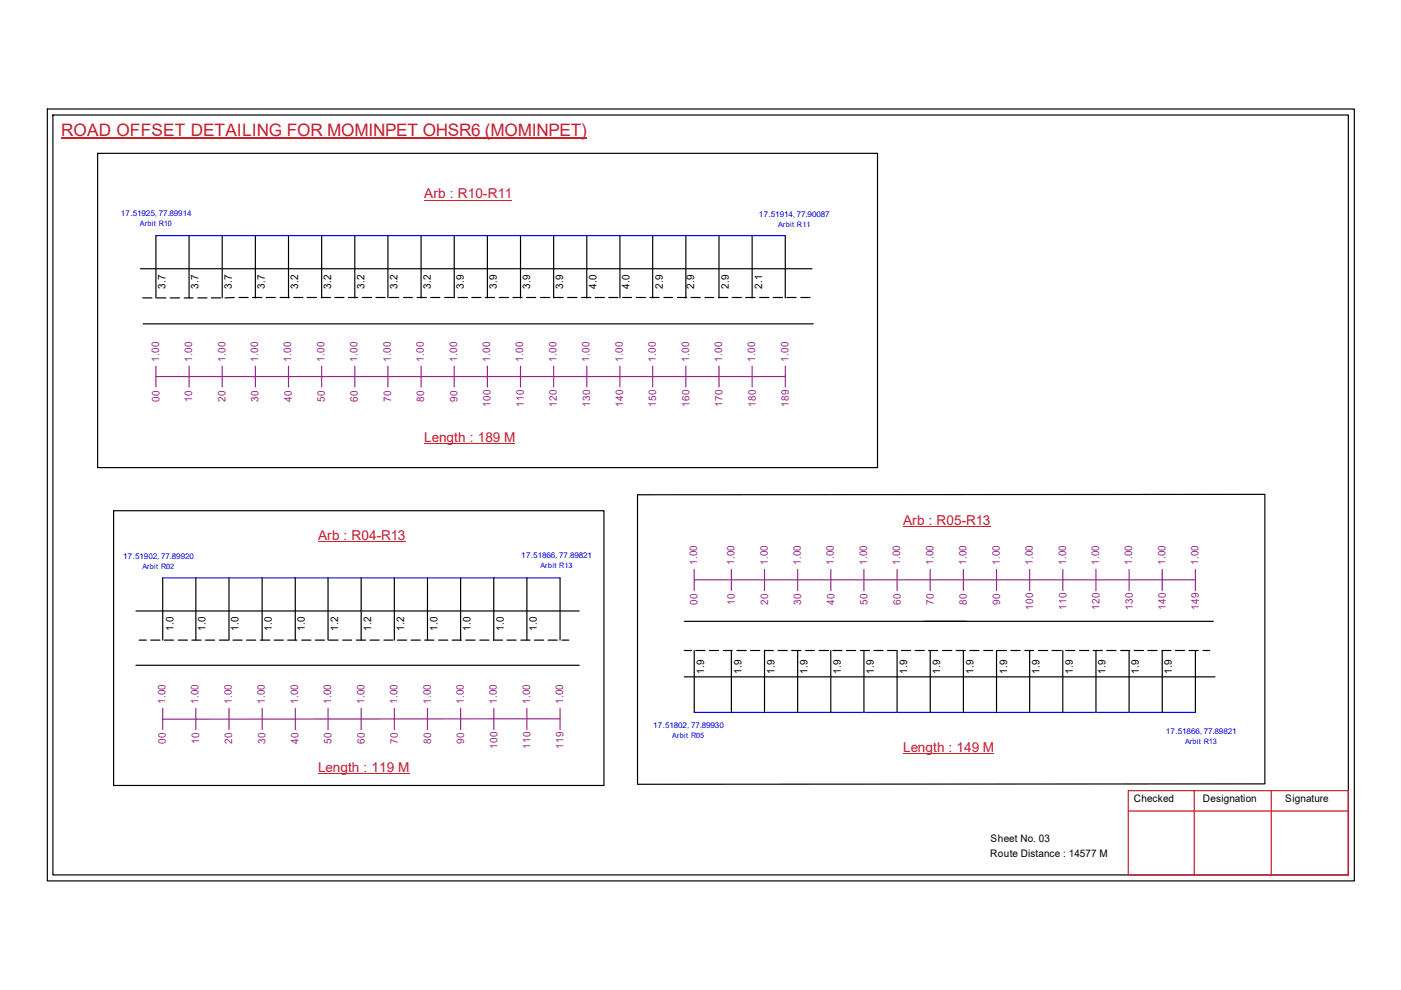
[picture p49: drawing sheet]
<svg xmlns="http://www.w3.org/2000/svg" width="297mm" height="210mm" viewBox="0 0 297 210" stroke-linecap="round" stroke-linejoin="round" font-family="sans-serif">
<defs><g id="words">
<text font-size="3.6" fill="#cd2027" x="13" y="28.9">ROAD OFFSET DETAILING FOR MOMINPET OHSR6 (MOMINPET)</text>
<g font-size="2.9" fill="#cd2027">
<text x="90" y="42.1">Arb : R10-R11</text>
<text x="90" y="93.7">Length : 189 M</text>
<text x="191.5" y="111.3">Arb : R05-R13</text>
<text x="67.4" y="114.5">Arb : R04-R13</text>
<text x="191.5" y="159.3">Length : 149 M</text>
<text x="67.4" y="163.6">Length : 119 M</text>
</g>
<g font-size="2.2">
<text x="35.1" y="61.2" transform="rotate(-90 35.1 61.2)">3.7</text>
<text x="42.1" y="61.2" transform="rotate(-90 42.1 61.2)">3.7</text>
<text x="49.1" y="61.2" transform="rotate(-90 49.1 61.2)">3.7</text>
<text x="56.2" y="61.2" transform="rotate(-90 56.2 61.2)">3.7</text>
<text x="63.2" y="61.2" transform="rotate(-90 63.2 61.2)">3.2</text>
<text x="70.2" y="61.2" transform="rotate(-90 70.2 61.2)">3.2</text>
<text x="77.3" y="61.2" transform="rotate(-90 77.3 61.2)">3.2</text>
<text x="84.3" y="61.2" transform="rotate(-90 84.3 61.2)">3.2</text>
<text x="91.3" y="61.2" transform="rotate(-90 91.3 61.2)">3.2</text>
<text x="98.3" y="61.2" transform="rotate(-90 98.3 61.2)">3.9</text>
<text x="105.4" y="61.2" transform="rotate(-90 105.4 61.2)">3.9</text>
<text x="112.4" y="61.2" transform="rotate(-90 112.4 61.2)">3.9</text>
<text x="119.4" y="61.2" transform="rotate(-90 119.4 61.2)">3.9</text>
<text x="126.4" y="61.2" transform="rotate(-90 126.4 61.2)">4.0</text>
<text x="133.5" y="61.2" transform="rotate(-90 133.5 61.2)">4.0</text>
<text x="140.5" y="61.2" transform="rotate(-90 140.5 61.2)">2.9</text>
<text x="147.2" y="61.2" transform="rotate(-90 147.2 61.2)">2.9</text>
<text x="154.6" y="61.2" transform="rotate(-90 154.6 61.2)">2.9</text>
<text x="161.6" y="61.2" transform="rotate(-90 161.6 61.2)">2.1</text>
<text x="36.8" y="133.8" transform="rotate(-90 36.8 133.8)">1.0</text>
<text x="43.6" y="133.8" transform="rotate(-90 43.6 133.8)">1.0</text>
<text x="50.6" y="133.8" transform="rotate(-90 50.6 133.8)">1.0</text>
<text x="57.6" y="133.8" transform="rotate(-90 57.6 133.8)">1.0</text>
<text x="64.6" y="133.8" transform="rotate(-90 64.6 133.8)">1.0</text>
<text x="71.7" y="133.8" transform="rotate(-90 71.7 133.8)">1.2</text>
<text x="78.7" y="133.8" transform="rotate(-90 78.7 133.8)">1.2</text>
<text x="85.7" y="133.8" transform="rotate(-90 85.7 133.8)">1.2</text>
<text x="92.7" y="133.8" transform="rotate(-90 92.7 133.8)">1.0</text>
<text x="99.8" y="133.8" transform="rotate(-90 99.8 133.8)">1.0</text>
<text x="106.8" y="133.8" transform="rotate(-90 106.8 133.8)">1.0</text>
<text x="113.8" y="133.8" transform="rotate(-90 113.8 133.8)">1.0</text>
<text x="149.3" y="142.9" transform="rotate(-90 149.3 142.9)">1.9</text>
<text x="157.2" y="142.9" transform="rotate(-90 157.2 142.9)">1.9</text>
<text x="164.2" y="142.9" transform="rotate(-90 164.2 142.9)">1.9</text>
<text x="171.2" y="142.9" transform="rotate(-90 171.2 142.9)">1.9</text>
<text x="178.3" y="142.9" transform="rotate(-90 178.3 142.9)">1.9</text>
<text x="185.3" y="142.9" transform="rotate(-90 185.3 142.9)">1.9</text>
<text x="192.3" y="142.9" transform="rotate(-90 192.3 142.9)">1.9</text>
<text x="199.3" y="142.9" transform="rotate(-90 199.3 142.9)">1.9</text>
<text x="206.4" y="142.9" transform="rotate(-90 206.4 142.9)">1.9</text>
<text x="213.6" y="142.9" transform="rotate(-90 213.6 142.9)">1.9</text>
<text x="220.4" y="142.9" transform="rotate(-90 220.4 142.9)">1.9</text>
<text x="227.5" y="142.9" transform="rotate(-90 227.5 142.9)">1.9</text>
<text x="234.4" y="142.9" transform="rotate(-90 234.4 142.9)">1.9</text>
<text x="241.4" y="142.9" transform="rotate(-90 241.4 142.9)">1.9</text>
<text x="248.5" y="142.9" transform="rotate(-90 248.5 142.9)">1.9</text>
<text x="240.4" y="170.1">Checked</text>
<text x="255.1" y="170.1">Designation</text>
<text x="272.5" y="170.1">Signature</text>
<text x="210" y="178.6">Sheet No. 03</text>
<text x="209.9" y="181.7">Route Distance : 14577 M</text>
</g>
<g font-size="2.2" fill="#93278f">
<text x="33.7" y="76.7" transform="rotate(-90 33.7 76.7)">1.00</text>
<text x="40.8" y="76.7" transform="rotate(-90 40.8 76.7)">1.00</text>
<text x="47.8" y="76.7" transform="rotate(-90 47.8 76.7)">1.00</text>
<text x="54.7" y="76.7" transform="rotate(-90 54.7 76.7)">1.00</text>
<text x="61.8" y="76.7" transform="rotate(-90 61.8 76.7)">1.00</text>
<text x="68.8" y="76.7" transform="rotate(-90 68.8 76.7)">1.00</text>
<text x="75.8" y="76.7" transform="rotate(-90 75.8 76.7)">1.00</text>
<text x="82.8" y="76.7" transform="rotate(-90 82.8 76.7)">1.00</text>
<text x="89.9" y="76.7" transform="rotate(-90 89.9 76.7)">1.00</text>
<text x="96.9" y="76.7" transform="rotate(-90 96.9 76.7)">1.00</text>
<text x="103.9" y="76.7" transform="rotate(-90 103.9 76.7)">1.00</text>
<text x="111" y="76.7" transform="rotate(-90 111 76.7)">1.00</text>
<text x="118" y="76.7" transform="rotate(-90 118 76.7)">1.00</text>
<text x="125" y="76.7" transform="rotate(-90 125 76.7)">1.00</text>
<text x="132" y="76.7" transform="rotate(-90 132 76.7)">1.00</text>
<text x="139.1" y="76.7" transform="rotate(-90 139.1 76.7)">1.00</text>
<text x="146.1" y="76.7" transform="rotate(-90 146.1 76.7)">1.00</text>
<text x="153.1" y="76.7" transform="rotate(-90 153.1 76.7)">1.00</text>
<text x="160.1" y="76.7" transform="rotate(-90 160.1 76.7)">1.00</text>
<text x="167.2" y="76.7" transform="rotate(-90 167.2 76.7)">1.00</text>
<text x="33.8" y="85.2" transform="rotate(-90 33.8 85.2)">00</text>
<text x="40.8" y="85.2" transform="rotate(-90 40.8 85.2)">10</text>
<text x="47.8" y="85.2" transform="rotate(-90 47.8 85.2)">20</text>
<text x="54.8" y="85.2" transform="rotate(-90 54.8 85.2)">30</text>
<text x="61.8" y="85.2" transform="rotate(-90 61.8 85.2)">40</text>
<text x="68.9" y="85.2" transform="rotate(-90 68.9 85.2)">50</text>
<text x="75.9" y="85.2" transform="rotate(-90 75.9 85.2)">60</text>
<text x="82.9" y="85.2" transform="rotate(-90 82.9 85.2)">70</text>
<text x="90" y="85.2" transform="rotate(-90 90 85.2)">80</text>
<text x="97" y="85.2" transform="rotate(-90 97 85.2)">90</text>
<text x="104" y="86.2" transform="rotate(-90 104 86.2)">100</text>
<text x="111" y="86.2" transform="rotate(-90 111 86.2)">110</text>
<text x="118.1" y="86.2" transform="rotate(-90 118.1 86.2)">120</text>
<text x="125.1" y="86.2" transform="rotate(-90 125.1 86.2)">130</text>
<text x="132.1" y="86.2" transform="rotate(-90 132.1 86.2)">140</text>
<text x="139.1" y="86.2" transform="rotate(-90 139.1 86.2)">150</text>
<text x="146.2" y="86.2" transform="rotate(-90 146.2 86.2)">160</text>
<text x="153.2" y="86.2" transform="rotate(-90 153.2 86.2)">170</text>
<text x="160.2" y="86.2" transform="rotate(-90 160.2 86.2)">180</text>
<text x="167.3" y="86.2" transform="rotate(-90 167.3 86.2)">189</text>
<text x="147.8" y="119.8" transform="rotate(-90 147.8 119.8)">1.00</text>
<text x="155.7" y="119.8" transform="rotate(-90 155.7 119.8)">1.00</text>
<text x="162.8" y="119.8" transform="rotate(-90 162.8 119.8)">1.00</text>
<text x="169.8" y="119.8" transform="rotate(-90 169.8 119.8)">1.00</text>
<text x="176.8" y="119.8" transform="rotate(-90 176.8 119.8)">1.00</text>
<text x="183.9" y="119.8" transform="rotate(-90 183.9 119.8)">1.00</text>
<text x="190.9" y="119.8" transform="rotate(-90 190.9 119.8)">1.00</text>
<text x="197.9" y="119.8" transform="rotate(-90 197.9 119.8)">1.00</text>
<text x="204.9" y="119.8" transform="rotate(-90 204.9 119.8)">1.00</text>
<text x="212" y="119.8" transform="rotate(-90 212 119.8)">1.00</text>
<text x="219" y="119.8" transform="rotate(-90 219 119.8)">1.00</text>
<text x="226" y="119.8" transform="rotate(-90 226 119.8)">1.00</text>
<text x="233" y="119.8" transform="rotate(-90 233 119.8)">1.00</text>
<text x="240.1" y="119.8" transform="rotate(-90 240.1 119.8)">1.00</text>
<text x="247.1" y="119.8" transform="rotate(-90 247.1 119.8)">1.00</text>
<text x="254.1" y="119.8" transform="rotate(-90 254.1 119.8)">1.00</text>
<text x="147.9" y="128.3" transform="rotate(-90 147.9 128.3)">00</text>
<text x="155.8" y="128.3" transform="rotate(-90 155.8 128.3)">10</text>
<text x="162.9" y="128.3" transform="rotate(-90 162.9 128.3)">20</text>
<text x="169.9" y="128.3" transform="rotate(-90 169.9 128.3)">30</text>
<text x="176.9" y="128.3" transform="rotate(-90 176.9 128.3)">40</text>
<text x="183.9" y="128.3" transform="rotate(-90 183.9 128.3)">50</text>
<text x="191" y="128.3" transform="rotate(-90 191 128.3)">60</text>
<text x="198" y="128.3" transform="rotate(-90 198 128.3)">70</text>
<text x="205" y="128.3" transform="rotate(-90 205 128.3)">80</text>
<text x="212" y="128.3" transform="rotate(-90 212 128.3)">90</text>
<text x="219.1" y="129.3" transform="rotate(-90 219.1 129.3)">100</text>
<text x="226.1" y="129.3" transform="rotate(-90 226.1 129.3)">110</text>
<text x="233.1" y="129.3" transform="rotate(-90 233.1 129.3)">120</text>
<text x="240.2" y="129.3" transform="rotate(-90 240.2 129.3)">130</text>
<text x="247.2" y="129.3" transform="rotate(-90 247.2 129.3)">140</text>
<text x="254.2" y="129.3" transform="rotate(-90 254.2 129.3)">149</text>
<text x="35.1" y="149.3" transform="rotate(-90 35.1 149.3)">1.00</text>
<text x="42.1" y="149.3" transform="rotate(-90 42.1 149.3)">1.00</text>
<text x="49.1" y="149.3" transform="rotate(-90 49.1 149.3)">1.00</text>
<text x="56.2" y="149.3" transform="rotate(-90 56.2 149.3)">1.00</text>
<text x="63.2" y="149.3" transform="rotate(-90 63.2 149.3)">1.00</text>
<text x="70.2" y="149.3" transform="rotate(-90 70.2 149.3)">1.00</text>
<text x="77.3" y="149.3" transform="rotate(-90 77.3 149.3)">1.00</text>
<text x="84.3" y="149.3" transform="rotate(-90 84.3 149.3)">1.00</text>
<text x="91.3" y="149.3" transform="rotate(-90 91.3 149.3)">1.00</text>
<text x="98.3" y="149.3" transform="rotate(-90 98.3 149.3)">1.00</text>
<text x="105.4" y="149.3" transform="rotate(-90 105.4 149.3)">1.00</text>
<text x="112.4" y="149.3" transform="rotate(-90 112.4 149.3)">1.00</text>
<text x="119.4" y="149.3" transform="rotate(-90 119.4 149.3)">1.00</text>
<text x="35.2" y="157.7" transform="rotate(-90 35.2 157.7)">00</text>
<text x="42.2" y="157.7" transform="rotate(-90 42.2 157.7)">10</text>
<text x="49.2" y="157.7" transform="rotate(-90 49.2 157.7)">20</text>
<text x="56.3" y="157.7" transform="rotate(-90 56.3 157.7)">30</text>
<text x="63.3" y="157.7" transform="rotate(-90 63.3 157.7)">40</text>
<text x="70.3" y="157.7" transform="rotate(-90 70.3 157.7)">50</text>
<text x="77.3" y="157.7" transform="rotate(-90 77.3 157.7)">60</text>
<text x="84.4" y="157.7" transform="rotate(-90 84.4 157.7)">70</text>
<text x="91.4" y="157.7" transform="rotate(-90 91.4 157.7)">80</text>
<text x="98.4" y="157.7" transform="rotate(-90 98.4 157.7)">90</text>
<text x="105.4" y="158.8" transform="rotate(-90 105.4 158.8)">100</text>
<text x="112.5" y="158.8" transform="rotate(-90 112.5 158.8)">110</text>
<text x="119.5" y="158.8" transform="rotate(-90 119.5 158.8)">119</text>
</g>
<g font-size="1.7" fill="#00f">
<text x="25.6" y="45.8">17.51925, 77.89914</text>
<text x="160.9" y="46.1">17.51914, 77.90087</text>
<text x="26.1" y="118.6">17.51902, 77.89920</text>
<text x="110.5" y="118.4">17.51866, 77.89821</text>
<text x="138.5" y="154.3">17.51802, 77.89930</text>
<text x="247.2" y="155.5">17.51866, 77.89821</text>
</g>
<g font-size="1.6" fill="#00f">
<text x="29.7" y="47.9">Arbit R10</text>
<text x="165" y="48.2">Arbit R11</text>
<text x="30.2" y="120.7">Arbit R02</text>
<text x="114.6" y="120.5">Arbit R13</text>
<text x="142.5" y="156.4">Arbit R05</text>
<text x="251.2" y="157.6">Arbit R13</text>
</g>
</g></defs>
<g fill="none" stroke="#000" stroke-width=".25">
<path d="M10 23.1h277.1v163.7h-277.1zM11.2 24.4h274.7v161.1h-274.7zM20.7 32.5h165.4v66.6h-165.4zM29.8 57h142.4M33.1 50v13.2M40.1 50v13.2M47.1 50v13.2M54.1 50v13.2M61.2 50v13.2M68.2 50v13.2M75.2 50v13.2M82.3 50v13.2"/>
<path d="M89.3 50v13.2M96.3 50v13.2M103.3 50v13.2M110.4 50v13.2M117.4 50v13.2M124.4 50v13.2M131.4 50v13.2M138.4 50v13.2M145.4 50v13.2M152.4 50v13.2M159.5 50v13.2M166.5 50v13.2"/>
<path d="M30.3 63.2h1.9M30.3 68.7h142.1M33.2 63.2h2M36.1 63.2h2M39.1 63.2h1.8M41.9 63.2h2M44.8 63.2h2M49.7 63.1l-2 .1M50.7 63.1h1.9M53.5 63.1h2M56.4 63.1h2M59.4 63.1h1.9"/>
<path d="M62.3 63.1h1.9M65.1 63.1h2M68.1 63.1h2M71 63.1h1.9M73.9 63.1h1.9M76.8 63.1h2M79.7 63.1h2M82.6 63.1h1.9M85.6 63.1h1.8M88.4 63.1h2M91.3 63.1h2M94.3 63.1h1.8"/>
<path d="M97.2 63.1h1.9M100 63.1h2M102.9 63.1h2M105.9 63.1h1.9M108.8 63.1h1.9M111.6 63.1h2M114.6 63.1h1.9M117.5 63.1h1.9M120.4 63.1h1.9M123.3 63.1h2M126.2 63.1h1.9M129.1 63.1h1.9"/>
<path d="M132 63.1h1.9M134.9 63.1h2M137.8 63.1h1.9M140.8 63.1h1.8M143.6 63.1h2M146.5 63.1h2M149.5 63.1h1.8M152.4 63.1h1.9M155.2 63.1h2M158.1 63.1h2M161.1 63.1h1.9M164 63.1h1.9"/>
<path d="M166.8 63.1h2M169.8 63.1h1.9M24.1 108.3h104v58.2h-104zM135.2 104.9l133-.1v61.4l-133 .1zM28.8 129.5h94M29.5 135.7h1.5M32 135.7h1.9M34.5 122.5v13.2M34.8 135.7h2M37.8 135.7h1.9M40.7 135.7h1.9M41.5 122.5v13.2"/>
<path d="M43.6 135.7h1.9M46.5 135.7h2M48.6 122.5v13.2M49.4 135.7h1.9M52.3 135.7h1.9M55.2 135.7h2M55.6 122.5v13.2M58.1 135.7h2M61 135.7h1.9M62.6 122.5v13.2M64 135.7h1.9M66.8 135.7h2"/>
<path d="M69.6 122.5v13.2M69.7 135.7h2M72.7 135.7h1.8M75.6 135.7h1.9M76.6 122.5v13.2M78.4 135.7h2M81.4 135.7h1.9M83.6 122.5v13.2M84.3 135.7h1.9M87.2 135.7h1.9M90 135.7h2M90.6 122.5v13.2"/>
<path d="M93 135.7h2M95.9 135.7h1.9M97.7 122.5v13.2M98.8 135.7h1.9M101.7 135.7h2M104.6 135.7h1.9M104.7 122.5v13.2M107.5 135.7h1.9M110.4 135.7h2M111.7 122.5v13.2M113.3 135.7h2M116.2 135.7h1.9"/>
<path d="M118.7 122.5v13.2M119.2 135.7h1.4M145.1 131.7h112.2M145.1 137.9h1.5M147.2 137.9v13.1M147.5 137.9h2M150.4 137.9h2M153.4 137.9h1.8M155.1 137.9v13.1M156.2 137.9h2M159.1 137.9h2M164 137.9h-1.9v13.1"/>
<path d="M165 137.9h1.9M167.8 137.9h2M169.1 137.9v13.1M170.8 137.9h1.9M173.7 137.9h1.9M176.1 137.9v13.1M176.6 137.9h1.9M179.4 137.9h2M182.4 137.9h2M183.2 137.9v13.1M185.3 137.9h1.9M188.2 137.9h1.9"/>
<path d="M190.2 137.9v13.1M191.1 137.9h2M194 137.9h2M196.9 137.9h1.9M197.2 137.9v13.1M199.9 137.9h1.9M202.7 137.9h2M204.3 137.9v13.1M205.6 137.9h2M208.6 137.9h1.8M211.3 137.9v13.1M211.5 137.9h1.9"/>
<path d="M214.3 137.9h2M217.3 137.9h1.9M218.3 137.9v13.1M220.2 137.9h1.9M223.1 137.9h1.9M225.3 137.9v13.1M225.9 137.9h2M228.9 137.9h1.9M231.8 137.9h1.9M232.4 137.9v13.1M234.7 137.9h1.9M237.6 137.9h2"/>
<path d="M239.4 137.9v13.1M240.5 137.9h1.9M243.4 137.9h1.9M246.3 137.9h2M246.4 137.9v13.1M249.2 137.9h2M252.1 137.9h1.9M253.4 137.9v13.1M255.1 137.9h1.4M28.8 141.1h94M145.1 143.5h112.5"/>
</g>
<path d="M239.2 167.6h46.7v17.9h-46.7zM239.2 172h46.7M253.2 167.6v17.9M269.5 167.6v17.9" fill="none" stroke="#cc1f26" stroke-width=".25"/>
<path d="M13 29.3h111.4" fill="none" stroke="#cd2027" stroke-width=".25"/>
<g fill="none" stroke="#93278f" stroke-width=".25">
<path d="M33.1 79.8h133.4M33.1 77.6v4.4M40.1 77.6v4.4M47.1 77.6v4.4M54.1 77.6v4.4M61.2 77.6v4.4M68.2 77.6v4.4M75.2 77.6v4.4M82.3 77.6v4.4M89.3 77.6v4.4M96.3 77.6v4.4M103.3 77.6v4.4"/>
<path d="M110.4 77.6v4.4M117.4 77.6v4.4M124.4 77.6v4.4M131.4 77.6v4.4M138.4 77.6v4.4M145.4 77.6v4.4M152.4 77.6v4.4M159.5 77.6v4.4M166.5 77.6v4.4M147.2 122.9h106.2M147.2 120.7v4.5M155.1 120.7v4.5"/>
<path d="M162.1 120.7v4.5M169.1 120.7v4.5M176.1 120.7v4.5M183.2 120.7v4.5M190.2 120.7v4.5M197.2 120.7v4.5M204.3 120.7v4.5M211.3 120.7v4.5M218.3 120.7v4.5M225.3 120.7v4.5M232.4 120.7v4.5M239.4 120.7v4.5"/>
<path d="M246.4 120.7v4.5M253.4 120.7v4.5M34.5 150.2v4.5M41.5 150.2v4.5M48.6 150.2v4.5M55.6 150.2v4.5M62.6 150.2v4.5M69.6 150.2v4.5M76.6 150.2v4.5M83.6 150.2v4.5M90.6 150.2v4.5M97.7 150.2v4.5"/>
<path d="M104.7 150.2v4.5M111.7 150.2v4.5M118.7 152.4l-84.2 .1M118.7 150.2v4.5"/>
</g>
<path d="M90 42.4h18.6M90 94.1h19.2M67.4 114.8h18.5M191.5 111.7h18.4M191.5 159.7h19.2M67.4 163.9h19.4" fill="none" stroke="#cd2027" stroke-width=".21"/>
<path d="M33.1 50h133.4M34.5 122.5h84.2M147.2 151h106.2" fill="none" stroke="#00f" stroke-width=".25"/>
<use href="#words"/>
</svg>
